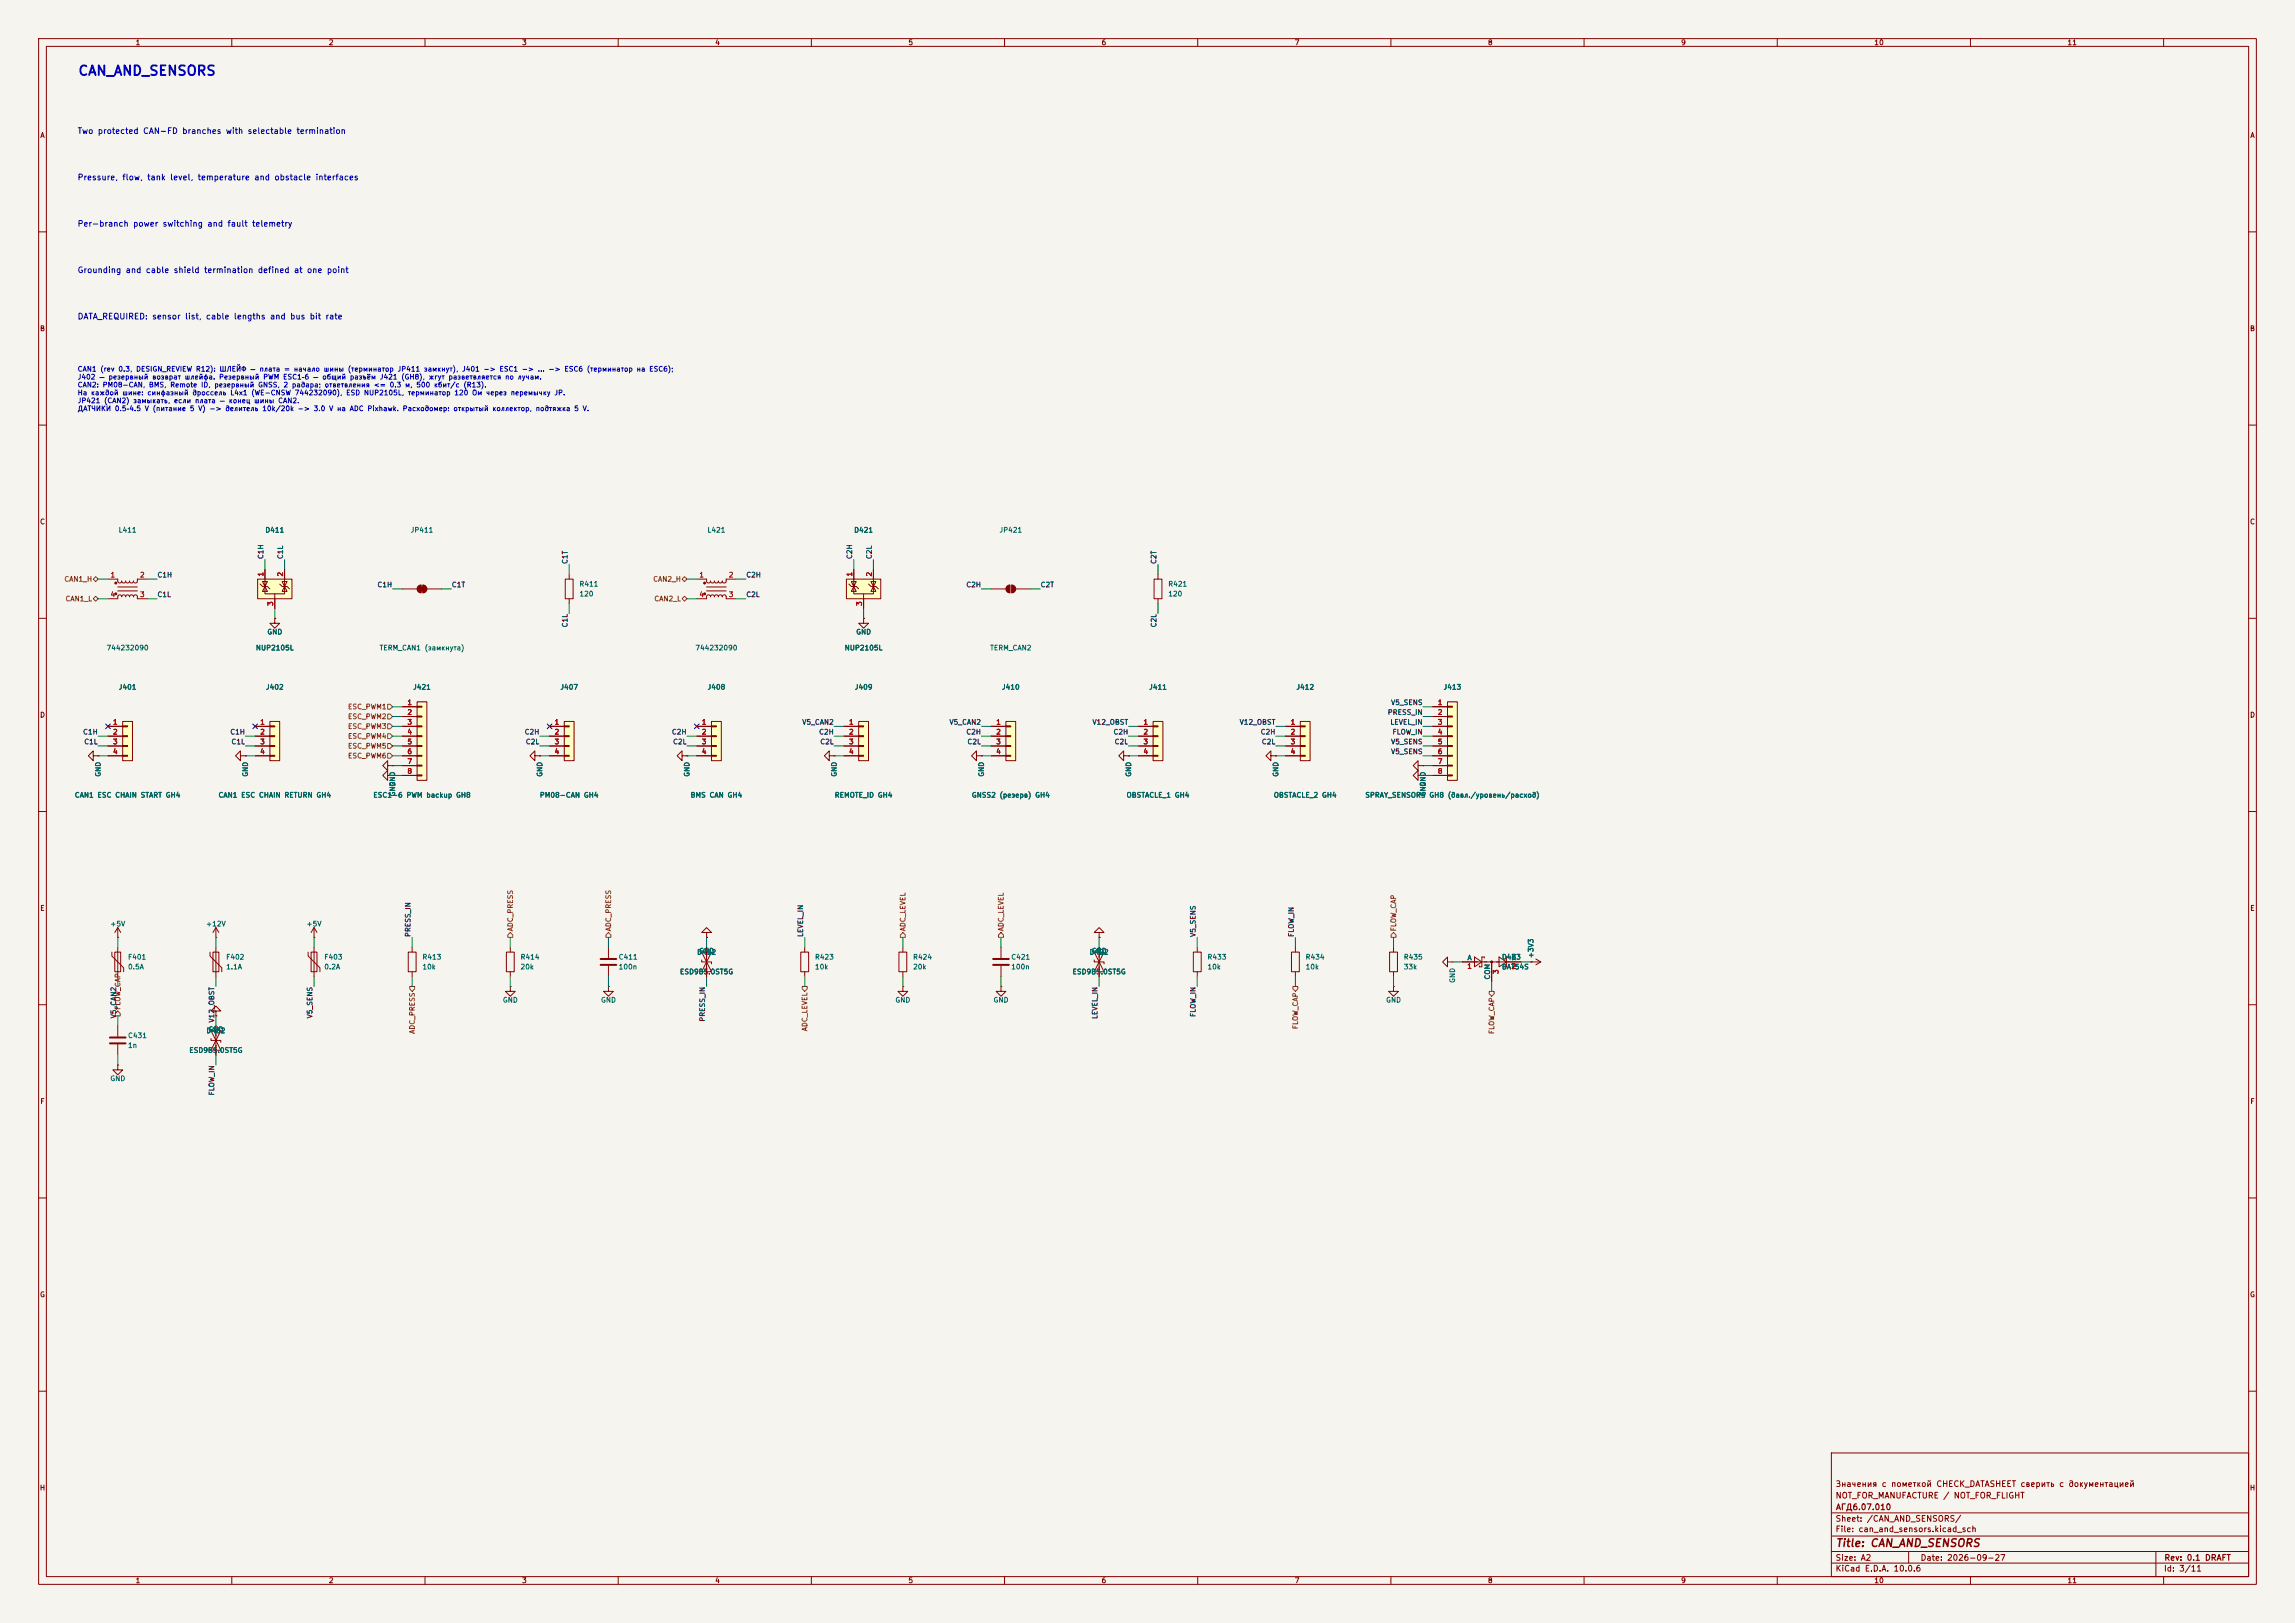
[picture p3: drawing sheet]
<svg xmlns="http://www.w3.org/2000/svg" width="594mm" height="420mm" viewBox="0 0 594 420" stroke-linecap="round" stroke-linejoin="round" font-family="sans-serif">
<defs><g id="words">
<text font-size="2.5" fill="#0000c2" x="20.1" y="20.2">CAN_AND_SENSORS</text>
<text font-size="2" fill="#840000" x="475" y="400.8">Title: CAN_AND_SENSORS</text>
<g font-size="1.5" fill="#0000c2">
<text x="20" y="35">Two protected CAN-FD branches with selectable termination</text>
<text x="20" y="47">Pressure, flow, tank level, temperature and obstacle interfaces</text>
<text x="20" y="59">Per-branch power switching and fault telemetry</text>
<text x="20" y="71">Grounding and cable shield termination defined at one point</text>
<text x="20" y="83">DATA_REQUIRED: sensor list, cable lengths and bus bit rate</text>
</g>
<g font-size="1.5" fill="#840000">
<text x="475" y="388.1">NOT_FOR_MANUFACTURE / NOT_FOR_FLIGHT</text>
<text x="475" y="385.1">Значения с пометкой CHECK_DATASHEET сверить с документацией</text>
<text x="475" y="394.1">Sheet: /CAN_AND_SENSORS/</text>
<text x="475.1" y="391.1">АГД6.07.010</text>
<text x="475" y="396.8">File: can_and_sensors.kicad_sch</text>
<text x="475" y="407">KiCad E.D.A. 10.0.6</text>
<text x="475" y="404.2">Size: A2</text>
<text x="497" y="404.2">Date: 2026-09-27</text>
<text x="560" y="407">Id: 3/11</text>
<text x="560.1" y="404.2">Rev: 0.1 DRAFT</text>
</g>
<g font-size="1.3" fill="#840000">
<text x="35" y="12">1</text>
<text x="85" y="12">2</text>
<text x="135" y="12">3</text>
<text x="185" y="12">4</text>
<text x="235" y="12">5</text>
<text x="285" y="12">6</text>
<text x="335" y="12">7</text>
<text x="385" y="12">8</text>
<text x="435" y="12">9</text>
<text x="485" y="12">10</text>
<text x="535" y="12">11</text>
<text x="10.3" y="36">A</text>
<text x="582.3" y="36">A</text>
<text x="10.2" y="86">B</text>
<text x="582.2" y="86">B</text>
<text x="10.2" y="136">C</text>
<text x="582.2" y="136">C</text>
<text x="10.2" y="186">D</text>
<text x="582.2" y="186">D</text>
<text x="10.3" y="236">E</text>
<text x="582.3" y="236">E</text>
<text x="10.3" y="286">F</text>
<text x="582.3" y="286">F</text>
<text x="10.2" y="336">G</text>
<text x="582.2" y="336">G</text>
<text x="10.2" y="386">H</text>
<text x="582.2" y="386">H</text>
<text x="35" y="410">1</text>
<text x="85" y="410">2</text>
<text x="135" y="410">3</text>
<text x="185" y="410">4</text>
<text x="235" y="410">5</text>
<text x="285" y="410">6</text>
<text x="335" y="410">7</text>
<text x="385" y="410">8</text>
<text x="435" y="410">9</text>
<text x="485" y="410">10</text>
<text x="535" y="410">11</text>
</g>
<g font-size="1.3" fill="#0000c2">
<text x="20" y="96.5">CAN1 (rev 0.3, DESIGN_REVIEW R12): ШЛЕЙФ — плата = начало шины (терминатор JP411 замкнут), J401 -&gt; ESC1 -&gt; ... -&gt; ESC6 (терминатор на ESC6);</text>
<text x="20" y="98.5">J402 — резервный возврат шлейфа. Резервный PWM ESC1–6 — общий разъём J421 (GH8), жгут разветвляется по лучам.</text>
<text x="20" y="100.5">CAN2: PM08-CAN, BMS, Remote ID, резервный GNSS, 2 радара; ответвления &lt;= 0.3 м, 500 кбит/с (R13).</text>
<text x="20" y="102.6">На каждой шине: синфазный дроссель L4x1 (WE-CNSW 744232090), ESD NUP2105L, терминатор 120 Ом через перемычку JP.</text>
<text x="20" y="104.6">JP421 (CAN2) замыкать, если плата — конец шины CAN2.</text>
<text x="20" y="106.7">ДАТЧИКИ 0.5–4.5 V (питание 5 V) -&gt; делитель 10k/20k -&gt; 3.0 V на ADC Pixhawk. Расходомер: открытый коллектор, подтяжка 5 V.</text>
</g>
<g font-size="1.3" fill="#006464">
<text x="30.6" y="138.1">L411</text>
<text x="68.5" y="138.1">D411</text>
<text x="106.2" y="138.1">JP411</text>
<text x="183" y="138.1">L421</text>
<text x="220.9" y="138.1">D421</text>
<text x="258.6" y="138.1">JP421</text>
<text x="149.8" y="152.1">R411</text>
<text x="149.8" y="154.6">120</text>
<text x="302.2" y="152.1">R421</text>
<text x="302.2" y="154.6">120</text>
<text x="69.1" y="164.5">GND</text>
<text x="221.5" y="164.5">GND</text>
<text x="27.5" y="168.6">744232090</text>
<text x="66.1" y="168.6">NUP2105L</text>
<text x="98.1" y="168.6">TERM_CAN1 (замкнута)</text>
<text x="179.9" y="168.6">744232090</text>
<text x="218.5" y="168.6">NUP2105L</text>
<text x="256.1" y="168.6">TERM_CAN2</text>
<text x="30.6" y="178.8">J401</text>
<text x="68.7" y="178.8">J402</text>
<text x="106.8" y="178.8">J421</text>
<text x="144.9" y="178.8">J407</text>
<text x="183" y="178.8">J408</text>
<text x="221.1" y="178.8">J409</text>
<text x="259.2" y="178.8">J410</text>
<text x="297.3" y="178.8">J411</text>
<text x="335.4" y="178.8">J412</text>
<text x="373.5" y="178.8">J413</text>
<text x="26.4" y="201.1" transform="rotate(-90 26.4 201.1)">GND</text>
<text x="64.5" y="201.1" transform="rotate(-90 64.5 201.1)">GND</text>
<text x="102.6" y="203.7" transform="rotate(-90 102.6 203.7)">GND</text>
<text x="140.7" y="201.1" transform="rotate(-90 140.7 201.1)">GND</text>
<text x="178.8" y="201.1" transform="rotate(-90 178.8 201.1)">GND</text>
<text x="216.9" y="201.1" transform="rotate(-90 216.9 201.1)">GND</text>
<text x="255" y="201.1" transform="rotate(-90 255 201.1)">GND</text>
<text x="293.1" y="201.1" transform="rotate(-90 293.1 201.1)">GND</text>
<text x="331.2" y="201.1" transform="rotate(-90 331.2 201.1)">GND</text>
<text x="369.3" y="203.7" transform="rotate(-90 369.3 203.7)">GND</text>
<text x="19.2" y="206.7">CAN1 ESC CHAIN START GH4</text>
<text x="56.4" y="206.7">CAN1 ESC CHAIN RETURN GH4</text>
<text x="96.5" y="206.7">ESC1-6 PWM backup GH8</text>
<text x="102.6" y="206.2" transform="rotate(-90 102.6 206.2)">GND</text>
<text x="139.6" y="206.7">PM08-CAN GH4</text>
<text x="178.6" y="206.7">BMS CAN GH4</text>
<text x="215.9" y="206.7">REMOTE_ID GH4</text>
<text x="251.4" y="206.7">GNSS2 (резерв) GH4</text>
<text x="291.5" y="206.7">OBSTACLE_1 GH4</text>
<text x="329.6" y="206.7">OBSTACLE_2 GH4</text>
<text x="353.2" y="206.7">SPRAY_SENSORS GH8 (давл./уровень/расход)</text>
<text x="369.3" y="206.2" transform="rotate(-90 369.3 206.2)">GND</text>
<text x="28.4" y="240">+5V</text>
<text x="53.2" y="240">+12V</text>
<text x="79.2" y="240">+5V</text>
<text x="33" y="248.6">F401</text>
<text x="33" y="251.2">0.5A</text>
<text x="58.4" y="248.6">F402</text>
<text x="58.4" y="251.2">1.1A</text>
<text x="83.8" y="248.6">F403</text>
<text x="83.8" y="251.2">0.2A</text>
<text x="109.2" y="248.6">R413</text>
<text x="109.2" y="251.2">10k</text>
<text x="134.6" y="248.6">R414</text>
<text x="134.6" y="251.2">20k</text>
<text x="160" y="248.6">C411</text>
<text x="160" y="251.2">100n</text>
<text x="180.3" y="247.3">D412</text>
<text x="180.8" y="247">GND</text>
<text x="210.8" y="248.6">R423</text>
<text x="210.8" y="251.2">10k</text>
<text x="236.2" y="248.6">R424</text>
<text x="236.2" y="251.2">20k</text>
<text x="261.6" y="248.6">C421</text>
<text x="261.6" y="251.2">100n</text>
<text x="281.9" y="247.3">D422</text>
<text x="282.4" y="247">GND</text>
<text x="312.4" y="248.6">R433</text>
<text x="312.4" y="251.2">10k</text>
<text x="337.8" y="248.6">R434</text>
<text x="337.8" y="251.2">10k</text>
<text x="363.2" y="248.6">R435</text>
<text x="363.2" y="251.2">33k</text>
<text x="379.7" y="248.8">A</text>
<text x="388.6" y="248.6">D433</text>
<text x="388.6" y="251.2">BAT54S</text>
<text x="391" y="248.8">K</text>
<text x="397.2" y="248.1" transform="rotate(-90 397.2 248.1)">+3V3</text>
<text x="175.9" y="252.4">ESD9B5.0ST5G</text>
<text x="277.5" y="252.4">ESD9B5.0ST5G</text>
<text x="376.9" y="254.5" transform="rotate(-90 376.9 254.5)">GND</text>
<text x="385.9" y="253.6" transform="rotate(-90 385.9 253.6)">COM</text>
<text x="130" y="259.7">GND</text>
<text x="155.4" y="259.7">GND</text>
<text x="231.6" y="259.7">GND</text>
<text x="257" y="259.7">GND</text>
<text x="358.6" y="259.7">GND</text>
<text x="33" y="268.9">C431</text>
<text x="53.3" y="267.7">D432</text>
<text x="53.8" y="267.4">GND</text>
<text x="33" y="271.5">1n</text>
<text x="48.9" y="272.7">ESD9B5.0ST5G</text>
<text x="28.4" y="280.1">GND</text>
</g>
<g font-size="1.3" fill="#a90000">
<text x="28.5" y="149.7">1</text>
<text x="36.1" y="149.7">2</text>
<text x="68.4" y="149.3" transform="rotate(-90 68.4 149.3)">1</text>
<text x="73.5" y="149.3" transform="rotate(-90 73.5 149.3)">2</text>
<text x="180.9" y="149.7">1</text>
<text x="188.5" y="149.7">2</text>
<text x="220.8" y="149.3" transform="rotate(-90 220.8 149.3)">1</text>
<text x="225.9" y="149.3" transform="rotate(-90 225.9 149.3)">2</text>
<text x="28.5" y="154.8">4</text>
<text x="36.1" y="154.8">3</text>
<text x="180.9" y="154.8">4</text>
<text x="188.5" y="154.8">3</text>
<text x="71" y="156.9" transform="rotate(-90 71 156.9)">3</text>
<text x="223.4" y="156.9" transform="rotate(-90 223.4 156.9)">3</text>
<text x="105.3" y="182.7">1</text>
<text x="105.3" y="185.3">2</text>
<text x="372" y="182.7">1</text>
<text x="372" y="185.3">2</text>
<text x="29.1" y="187.8">1</text>
<text x="29.1" y="190.4">2</text>
<text x="67.2" y="187.8">1</text>
<text x="67.2" y="190.4">2</text>
<text x="105.3" y="187.8">3</text>
<text x="105.3" y="190.4">4</text>
<text x="143.4" y="187.8">1</text>
<text x="143.4" y="190.4">2</text>
<text x="181.5" y="187.8">1</text>
<text x="181.5" y="190.4">2</text>
<text x="219.6" y="187.8">1</text>
<text x="219.6" y="190.4">2</text>
<text x="257.7" y="187.8">1</text>
<text x="257.7" y="190.4">2</text>
<text x="295.8" y="187.8">1</text>
<text x="295.8" y="190.4">2</text>
<text x="333.9" y="187.8">1</text>
<text x="333.9" y="190.4">2</text>
<text x="372" y="187.8">3</text>
<text x="372" y="190.4">4</text>
<text x="29.1" y="192.9">3</text>
<text x="29.1" y="195.4">4</text>
<text x="67.2" y="192.9">3</text>
<text x="67.2" y="195.4">4</text>
<text x="105.3" y="192.9">5</text>
<text x="105.3" y="195.4">6</text>
<text x="105.3" y="198">7</text>
<text x="143.4" y="192.9">3</text>
<text x="143.4" y="195.4">4</text>
<text x="181.5" y="192.9">3</text>
<text x="181.5" y="195.4">4</text>
<text x="219.6" y="192.9">3</text>
<text x="219.6" y="195.4">4</text>
<text x="257.7" y="192.9">3</text>
<text x="257.7" y="195.4">4</text>
<text x="295.8" y="192.9">3</text>
<text x="295.8" y="195.4">4</text>
<text x="333.9" y="192.9">3</text>
<text x="333.9" y="195.4">4</text>
<text x="372" y="192.9">5</text>
<text x="372" y="195.4">6</text>
<text x="372" y="198">7</text>
<text x="105.3" y="200.5">8</text>
<text x="372" y="200.5">8</text>
<text x="379.6" y="251">1</text>
<text x="391.1" y="251">2</text>
<text x="388.1" y="252.2" transform="rotate(-90 388.1 252.2)">3</text>
</g>
<g font-size="1.3" fill="#0f0f0f">
<text x="40.6" y="149.7">C1H</text>
<text x="68.5" y="144.8" transform="rotate(-90 68.5 144.8)">C1H</text>
<text x="73.5" y="144.8" transform="rotate(-90 73.5 144.8)">C1L</text>
<text x="147.2" y="146.1" transform="rotate(-90 147.2 146.1)">C1T</text>
<text x="193" y="149.7">C2H</text>
<text x="220.9" y="144.8" transform="rotate(-90 220.9 144.8)">C2H</text>
<text x="225.9" y="144.8" transform="rotate(-90 225.9 144.8)">C2L</text>
<text x="299.6" y="146.1" transform="rotate(-90 299.6 146.1)">C2T</text>
<text x="40.6" y="154.8">C1L</text>
<text x="97.6" y="152.3">C1H</text>
<text x="116.8" y="152.3">C1T</text>
<text x="193" y="154.8">C2L</text>
<text x="250" y="152.3">C2H</text>
<text x="269.2" y="152.3">C2T</text>
<text x="147.2" y="162.5" transform="rotate(-90 147.2 162.5)">C1L</text>
<text x="299.6" y="162.5" transform="rotate(-90 299.6 162.5)">C2L</text>
<text x="359.1" y="185.3">PRESS_IN</text>
<text x="359.9" y="182.8">V5_SENS</text>
<text x="21.4" y="190.4">C1H</text>
<text x="59.5" y="190.4">C1H</text>
<text x="135.7" y="190.4">C2H</text>
<text x="173.8" y="190.4">C2H</text>
<text x="207.5" y="187.8">V5_CAN2</text>
<text x="211.9" y="190.4">C2H</text>
<text x="245.6" y="187.8">V5_CAN2</text>
<text x="250" y="190.4">C2H</text>
<text x="282.6" y="187.8">V12_OBST</text>
<text x="288.1" y="190.4">C2H</text>
<text x="320.7" y="187.8">V12_OBST</text>
<text x="326.2" y="190.4">C2H</text>
<text x="359.7" y="187.8">LEVEL_IN</text>
<text x="360.3" y="190.4">FLOW_IN</text>
<text x="21.7" y="192.9">C1L</text>
<text x="59.8" y="192.9">C1L</text>
<text x="136" y="192.9">C2L</text>
<text x="174.1" y="192.9">C2L</text>
<text x="212.2" y="192.9">C2L</text>
<text x="250.3" y="192.9">C2L</text>
<text x="288.4" y="192.9">C2L</text>
<text x="326.5" y="192.9">C2L</text>
<text x="359.9" y="192.9">V5_SENS</text>
<text x="359.9" y="195.5">V5_SENS</text>
<text x="106.6" y="242.6" transform="rotate(-90 106.6 242.6)">PRESS_IN</text>
<text x="208.2" y="242.6" transform="rotate(-90 208.2 242.6)">LEVEL_IN</text>
<text x="309.8" y="242.6" transform="rotate(-90 309.8 242.6)">V5_SENS</text>
<text x="335.2" y="242.6" transform="rotate(-90 335.2 242.6)">FLOW_IN</text>
<text x="30.4" y="263.7" transform="rotate(-90 30.4 263.7)">V5_CAN2</text>
<text x="81.2" y="263.7" transform="rotate(-90 81.2 263.7)">V5_SENS</text>
<text x="284.4" y="263.8" transform="rotate(-90 284.4 263.8)">LEVEL_IN</text>
<text x="309.8" y="263.3" transform="rotate(-90 309.8 263.3)">FLOW_IN</text>
<text x="55.8" y="264.8" transform="rotate(-90 55.8 264.8)">V12_OBST</text>
<text x="182.8" y="264.5" transform="rotate(-90 182.8 264.5)">PRESS_IN</text>
<text x="55.8" y="283.6" transform="rotate(-90 55.8 283.6)">FLOW_IN</text>
</g>
<g font-size="1.3" fill="#725600">
<text x="16.5" y="150.8">CAN1_H</text>
<text x="16.8" y="155.9">CAN1_L</text>
<text x="168.9" y="150.8">CAN2_H</text>
<text x="169.2" y="155.9">CAN2_L</text>
<text x="89.9" y="183.8">ESC_PWM1</text>
<text x="89.9" y="191.5">ESC_PWM4</text>
<text x="89.9" y="186.4">ESC_PWM2</text>
<text x="89.9" y="188.9">ESC_PWM3</text>
<text x="89.9" y="196.5">ESC_PWM6</text>
<text x="89.9" y="194">ESC_PWM5</text>
<text x="133" y="241.1" transform="rotate(-90 133 241.1)">ADC_PRESS</text>
<text x="158.4" y="241.1" transform="rotate(-90 158.4 241.1)">ADC_PRESS</text>
<text x="234.6" y="241.1" transform="rotate(-90 234.6 241.1)">ADC_LEVEL</text>
<text x="260" y="241.1" transform="rotate(-90 260 241.1)">ADC_LEVEL</text>
<text x="361.6" y="241.1" transform="rotate(-90 361.6 241.1)">FLOW_CAP</text>
<text x="31.4" y="261.5" transform="rotate(-90 31.4 261.5)">FLOW_CAP</text>
<text x="107.6" y="267.7" transform="rotate(-90 107.6 267.7)">ADC_PRESS</text>
<text x="209.2" y="267" transform="rotate(-90 209.2 267)">ADC_LEVEL</text>
<text x="336.2" y="266.5" transform="rotate(-90 336.2 266.5)">FLOW_CAP</text>
<text x="387" y="267.7" transform="rotate(-90 387 267.7)">FLOW_CAP</text>
</g>
</g></defs>
<path d="M0 0h594v420h-594z" fill="#f5f4ef" stroke="#f5f4ef" stroke-width=".26"/>
<g fill="none" stroke="#840000" stroke-width=".26">
<path d="M10 10h574v400h-574zM12 12h570v396h-570zM60 10v2M110 10v2M160 10v2M210 10v2M260 10v2M310 10v2M360 10v2M410 10v2M460 10v2M510 10v2"/>
<path d="M560 10v2M10 60h2M582 60h2M10 110h2M582 110h2M10 160h2M582 160h2M214.6 195.6v-1.3l-1.2 1.3 1.2 1.3v-1.3h1.3M215.9 195.6h.1M10 210h2M582 210h2M157.5 255.3v1.2h1.2l-1.2 1.3-1.3-1.3h1.3"/>
<path d="M157.5 255.3h.1M181.6 248.4v.5h2.5v.5M181.6 246.4h2.5l-1.2 2.5zM182.9 241.3h1.2l-1.2-1.3-1.3 1.3h1.3v1.3M182.9 242.6h.1M182.9 248.9l1.2 2.6h-2.5zM182.9 245.1v7.6M207.3 246.4h2v5.1h-2zM208.3 245.1v1.3M208.3 251.5v1.2M232.7 246.4h2v5.1h-2zM233.7 255.3v1.2h1.2l-1.2 1.3-1.3-1.3h1.3"/>
<path d="M233.7 255.3h.1M233.7 245.1v1.3M233.7 251.5v1.2M283.2 248.4v.5h2.5v.5M283.2 246.4h2.5l-1.2 2.5zM284.5 248.9l1.2 2.6h-2.5zM284.5 241.3h1.2l-1.2-1.3-1.3 1.3h1.3v1.3M284.5 242.6h.1M284.5 245.1v7.6M308.9 246.4h2v5.1h-2zM309.9 245.1v1.3M309.9 251.5v1.2"/>
<path d="M10 260h2M582 260h2M10 310h2M582 310h2M10 360h2M474 376h108v32h-108zM582 360h2M474 397.5h108M474 391.5h108M60 408v2M110 408v2M160 408v2"/>
<path d="M210 408v2M260 408v2M310 408v2M360 408v2M410 408v2M460 408v2M474 404.5h108M474 401.5h108M494 401.5v3M510 408v2M558 401.5v6.5M560 408v2"/>
</g>
<path d="M219.1 149.9h8.9v5h-8.9z" fill="#ffffc2"/>
<g fill="none" stroke="#840000" stroke-width=".26">
<path d="M219.1 149.9h8.9v5h-8.9zM219.7 151.1l.6 .7h1.3l.6 .6M221 151.8v1.9h5.1v-1.9M221 151.8l.6 1.2h-1.3zM221 151.1v.7l.6-1.3h-1.3l.7 1.3M221 147.3v4.5M223.5 153.7v3.8M224.8 151.1l.6 .7h1.3l.6 .6M225.4 150.5h1.3l-.6 1.3zM226.1 151.8l.6 1.2h-1.3zM226.1 147.3v4.5M298.7 149.9h2v5h-2z"/>
<path d="M299.7 148.6v1.3M299.7 154.9v1.3M223.5 160v1.3h1.3l-1.3 1.3-1.3-1.3h1.3M223.5 160h.1M105.7 246.4h2v5.1h-2zM106.7 245.1v1.3M106.7 251.5v1.2M131.1 246.4h2v5.1h-2zM132.1 255.3v1.2h1.2l-1.2 1.3-1.3-1.3h1.3M132.1 255.3h.1M132.1 245.1v1.3M132.1 251.5v1.2"/>
<path d="M157.5 245.1v2.8M157.5 249.9v2.8M259.1 255.3v1.2h1.2l-1.2 1.3-1.3-1.3h1.3M259.1 255.3h.1"/>
</g>
<path d="M155.4 248.2h4.1M155.4 249.7h4.1" fill="none" stroke="#840000" stroke-width=".51"/>
<path d="M260.3 186.7h2.6v10.2h-2.6z" fill="#ffffc2"/>
<path d="M252.7 195.6v-1.3l-1.2 1.3 1.2 1.3v-1.3h1.3M254 195.6h.1M256.5 188h3.8M256.5 190.5h3.8M256.5 193h3.8M256.5 195.6h3.8M260.3 186.7h2.6v10.2h-2.6zM260.3 187.8h1.3v.3h-1.3zM260.3 190.4h1.3v.2h-1.3zM260.3 192.9h1.3v.3h-1.3zM260.3 195.5h1.3v.2h-1.3z" fill="none" stroke="#840000" stroke-width=".26"/>
<path d="M222.2 186.7h2.6v10.2h-2.6z" fill="#ffffc2"/>
<g fill="none" stroke="#840000" stroke-width=".26">
<path d="M146.3 149.9h2v5h-2zM147.3 148.6v1.3M147.3 154.9v1.3M256.5 152.4h3.8M261.4 151.4v2M261.9 151.4v2M262.9 152.4h3.8M138.4 195.6v-1.3l-1.2 1.3 1.2 1.3v-1.3h1.3M139.7 195.6h.1M218.4 188h3.8M218.4 190.5h3.8M218.4 193h3.8"/>
<path d="M218.4 195.6h3.8M222.2 186.7h2.6v10.2h-2.6zM222.2 187.8h1.3v.3h-1.3zM222.2 190.4h1.3v.2h-1.3zM222.2 192.9h1.3v.3h-1.3zM222.2 195.5h1.3v.2h-1.3zM29 246.4v1l3 3v1.1M29.7 246.4h1.5v5.1h-1.5zM30.5 242.6h.1M30.5 240l-.8 1.3M30.5 240l.7 1.3M30.5 240v2.6"/>
<path d="M30.5 245.1v7.6M54.4 246.4v1l3 3v1.1M55.1 246.4h1.5v5.1h-1.5zM55.9 242.6h.1M55.9 240v2.6M55.9 245.1v7.6M55.9 240l-.8 1.3M55.9 240l.7 1.3M79.8 246.4v1l3 3v1.1M80.5 246.4h1.5v5.1h-1.5zM81.3 242.6h.1M81.3 240v2.6"/>
<path d="M81.3 245.1v7.6M81.3 240l-.8 1.3M81.3 240l.7 1.3M30.5 275.6v1.3h1.2l-1.2 1.2-1.3-1.2h1.3M30.5 275.6h.1M30.5 265.4v2.8M30.5 270.3v2.8M54.6 268.7v.5h2.5v.5M54.6 266.7h2.5l-1.2 2.5zM55.9 261.6h1.2l-1.2-1.2-1.3 1.2h1.3v1.3M55.9 262.9h.1M55.9 269.2l1.2 2.6h-2.5z"/>
<path d="M55.9 265.4v7.7"/>
</g>
<g fill="#840000" stroke="#840000" stroke-width=".26">
<path d="M260.6 151.7l.8-.3v2a1.02 1.02 0 0 1-1-.6 1.02 1.02 0 0 1 .2-1.1z"/>
<path d="M261.9 151.4a1.02 1.02 0 0 1 1 1 1.02 1.02 0 0 1-1 1z"/>
</g>
<path d="M28.4 268.5h4.1M28.4 270h4.1" fill="none" stroke="#840000" stroke-width=".51"/>
<path d="M146 186.7h2.6v10.2h-2.6z" fill="#ffffc2"/>
<path d="M62.2 195.6v-1.3l-1.2 1.3 1.2 1.3v-1.3h1.3M63.5 195.6h.1M142.2 188h3.8M142.2 190.5h3.8M142.2 193h3.8M142.2 195.6h3.8M146 186.7h2.6v10.2h-2.6zM146 187.8h1.3v.3h-1.3zM146 190.4h1.3v.2h-1.3zM146 192.9h1.3v.3h-1.3zM146 195.5h1.3v.2h-1.3z" fill="none" stroke="#840000" stroke-width=".26"/>
<path d="M69.8 186.7h2.6v10.2h-2.6z" fill="#ffffc2"/>
<path d="M66 188h3.8M66 190.5h3.8M66 193h3.8M66 195.6h3.8M69.8 186.7h2.6v10.2h-2.6zM69.8 187.8h1.3v.3h-1.3zM69.8 190.4h1.3v.2h-1.3zM69.8 192.9h1.3v.3h-1.3zM69.8 195.5h1.3v.2h-1.3z" fill="none" stroke="#840000" stroke-width=".26"/>
<path d="M184.1 186.7h2.6v10.2h-2.6z" fill="#ffffc2"/>
<g fill="none" stroke="#840000" stroke-width=".26">
<path d="M180.3 149.9h2.6v.7l.5 .3 .3-.2 .2-.3 .4 .5 .4-.1 .2-.4 .4 .5 .4-.1 .2-.4 .2 .4 .5 .1 .3-.5 .2 .4 .4 .1 .4-.3 .1-.7h2.5M180.3 154.9h2.6v-.7l.5-.3 .3 .2 .2 .3 .4-.5 .4 .1 .2 .4 .4-.5 .4 .1 .2 .4 .4-.4h.4l.2 .4 .2-.4 .4-.1 .4 .3 .1 .7h2.5M182.9 151.9h5.1M182.9 152.9h5.1M24.1 195.6v-1.3l-1.2 1.3 1.2 1.3v-1.3h1.3M25.4 195.6h.1M176.5 195.6v-1.3l-1.2 1.3 1.2 1.3v-1.3h1.3M177.8 195.6h.1M180.3 188h3.8M180.3 190.5h3.8M180.3 193h3.8M180.3 195.6h3.8"/>
<path d="M184.1 186.7h2.6v10.2h-2.6zM184.1 187.8h1.3v.3h-1.3zM184.1 190.4h1.3v.2h-1.3zM184.1 192.9h1.3v.3h-1.3zM184.1 195.5h1.3v.2h-1.3zM259.1 245.1v2.8M259.1 249.9v2.8"/>
</g>
<g fill="#840000" stroke="#840000" stroke-width=".26">
<circle cx="182.4" cy="150.9" r=".25"/>
<circle cx="182.4" cy="153.7" r=".25"/>
</g>
<path d="M257 248.2h4.1M257 249.7h4.1" fill="none" stroke="#840000" stroke-width=".51"/>
<path d="M31.7 186.7h2.6v10.2h-2.6z" fill="#ffffc2"/>
<path d="M27.9 188h3.8M27.9 190.5h3.8M27.9 193h3.8M27.9 195.6h3.8M31.7 186.7h2.6v10.2h-2.6zM31.7 187.8h1.3v.3h-1.3zM31.7 190.4h1.3v.2h-1.3zM31.7 192.9h1.3v.3h-1.3zM31.7 195.5h1.3v.2h-1.3z" fill="none" stroke="#840000" stroke-width=".26"/>
<path d="M66.7 149.9h8.9v5h-8.9z" fill="#ffffc2"/>
<g fill="none" stroke="#840000" stroke-width=".26">
<path d="M66.7 149.9h8.9v5h-8.9zM67.3 151.1l.6 .7h1.3l.6 .6M68.6 151.8v1.9h5.1v-1.9M68.6 151.8l.6 1.2h-1.3zM68.6 151.1v.7l.6-1.3h-1.3l.7 1.3M68.6 147.3v4.5M71.1 153.7v3.8M72.4 151.1l.6 .7h1.3l.6 .6M73 150.5h1.3l-.6 1.3zM73.7 151.8l.6 1.2h-1.3zM73.7 147.3v4.5M100.3 200.7v-1.3l-1.2 1.3 1.2 1.2v-1.2h1.3"/>
<path d="M101.6 200.7h.1"/>
</g>
<path d="M298.4 186.7h2.6v10.2h-2.6z" fill="#ffffc2"/>
<path d="M294.6 188h3.8M294.6 190.5h3.8M294.6 193h3.8M294.6 195.6h3.8M298.4 186.7h2.6v10.2h-2.6zM298.4 187.8h1.3v.3h-1.3zM298.4 190.4h1.3v.2h-1.3zM298.4 192.9h1.3v.3h-1.3zM298.4 195.5h1.3v.2h-1.3z" fill="none" stroke="#840000" stroke-width=".26"/>
<path d="M107.9 181.6h2.6v20.3h-2.6z" fill="#ffffc2"/>
<g fill="none" stroke="#840000" stroke-width=".26">
<path d="M104.1 182.9h3.8M104.1 185.4h3.8M104.1 188h3.8M104.1 190.5h3.8M104.1 193h3.8M104.1 195.6h3.8M104.1 198.1h3.8M107.9 181.6h2.6v20.3h-2.6zM107.9 182.8h1.3v.2h-1.3zM107.9 185.3h1.3v.2h-1.3zM107.9 187.8h1.3v.3h-1.3zM107.9 190.4h1.3v.2h-1.3z"/>
<path d="M107.9 192.9h1.3v.3h-1.3zM107.9 195.5h1.3v.2h-1.3zM107.9 198h1.3v.2h-1.3zM104.1 200.7h3.8M107.9 200.5h1.3v.3h-1.3z"/>
</g>
<path d="M336.5 186.7h2.6v10.2h-2.6z" fill="#ffffc2"/>
<g fill="none" stroke="#840000" stroke-width=".26">
<path d="M27.9 149.9h2.6v.7l.5 .3 .3-.2 .2-.3 .4 .5 .4-.1 .2-.4 .4 .5 .4-.1 .2-.4 .2 .4 .5 .1 .3-.5 .2 .4 .4 .1 .4-.3 .1-.7h2.5M27.9 154.9h2.6v-.7l.5-.3 .3 .2 .2 .3 .4-.5 .4 .1 .2 .4 .4-.5 .4 .1 .2 .4 .4-.4h.4l.2 .4 .2-.4 .4-.1 .4 .3 .1 .7h2.5M30.5 151.9h5.1M30.5 152.9h5.1M104.1 152.4h3.8M109 151.4v2M109.5 151.4v2M110.5 152.4h3.8M71.1 160v1.3h1.3l-1.3 1.3-1.3-1.3h1.3M71.1 160h.1M100.3 198.1v-1.2l-1.2 1.2 1.2 1.3v-1.3h1.3M101.6 198.1h.1"/>
<path d="M328.9 195.6v-1.3l-1.2 1.3 1.2 1.3v-1.3h1.3M330.2 195.6h.1M332.7 188h3.8M332.7 190.5h3.8M332.7 193h3.8M332.7 195.6h3.8M336.5 186.7h2.6v10.2h-2.6zM336.5 187.8h1.3v.3h-1.3zM336.5 190.4h1.3v.2h-1.3zM336.5 192.9h1.3v.3h-1.3zM336.5 195.5h1.3v.2h-1.3zM367 198.1v-1.2l-1.2 1.2 1.2 1.3v-1.3h1.3"/>
<path d="M368.3 198.1h.1M367 200.7v-1.3l-1.2 1.3 1.2 1.2v-1.2h1.3M368.3 200.7h.1"/>
</g>
<g fill="#840000" stroke="#840000" stroke-width=".26">
<path d="M108.7 151.9h1v1h-1z"/>
<path d="M108.2 151.7l.8-.3v2a1.02 1.02 0 0 1-1-.6 1.02 1.02 0 0 1 .2-1.1z"/>
<path d="M109.5 151.4a1.02 1.02 0 0 1 1 1 1.02 1.02 0 0 1-1 1z"/>
<circle cx="30" cy="150.9" r=".25"/>
<circle cx="30" cy="153.7" r=".25"/>
</g>
<path d="M374.6 181.6h2.6v20.3h-2.6z" fill="#ffffc2"/>
<g fill="none" stroke="#840000" stroke-width=".26">
<path d="M68.6 147.3v2.6M71.1 154.9v2.6M73.7 147.3v2.6M221 147.3v2.6M223.5 154.9v2.6M226.1 147.3v2.6M71.1 160h.1M223.5 160h.1M25.4 195.6h.1M27.9 188h3.8M27.9 190.5h3.8M27.9 193h3.8"/>
<path d="M27.9 195.6h3.8M63.5 195.6h.1M66 188h3.8M66 190.5h3.8M66 193h3.8M66 195.6h3.8M101.6 198.1h.1M104.1 182.9h3.8M104.1 185.4h3.8M104.1 188h3.8M104.1 190.5h3.8M104.1 193h3.8"/>
<path d="M104.1 195.6h3.8M104.1 198.1h3.8M139.7 195.6h.1M142.2 188h3.8M142.2 190.5h3.8M142.2 193h3.8M142.2 195.6h3.8M177.8 195.6h.1M180.3 188h3.8M180.3 190.5h3.8M180.3 193h3.8M180.3 195.6h3.8"/>
<path d="M215.9 195.6h.1M218.4 188h3.8M218.4 190.5h3.8M218.4 193h3.8M218.4 195.6h3.8M254 195.6h.1M256.5 188h3.8M256.5 190.5h3.8M256.5 193h3.8M256.5 195.6h3.8M290.8 195.6v-1.3l-1.2 1.3 1.2 1.3v-1.3h1.3M292.1 195.6h.1"/>
<path d="M294.6 188h3.8M294.6 190.5h3.8M294.6 193h3.8M294.6 195.6h3.8M330.2 195.6h.1M332.7 188h3.8M332.7 190.5h3.8M332.7 193h3.8M332.7 195.6h3.8M368.3 198.1h.1M370.8 182.9h3.8M370.8 185.4h3.8"/>
<path d="M370.8 188h3.8M370.8 190.5h3.8M370.8 193h3.8M370.8 195.6h3.8M370.8 198.1h3.8M374.6 181.6h2.6v20.3h-2.6zM374.6 182.8h1.3v.2h-1.3zM374.6 185.3h1.3v.2h-1.3zM374.6 187.8h1.3v.3h-1.3zM374.6 190.4h1.3v.2h-1.3zM374.6 192.9h1.3v.3h-1.3zM374.6 195.5h1.3v.2h-1.3z"/>
<path d="M374.6 198h1.3v.2h-1.3zM101.6 200.7h.1M104.1 200.7h3.8M368.3 200.7h.1M370.8 200.7h3.8M374.6 200.5h1.3v.3h-1.3zM182.9 242.6h.1M182.9 245.1v2.6M182.9 250.2v2.5M284.5 242.6h.1M284.5 245.1v2.6M284.5 250.2v2.5"/>
<path d="M334.3 246.4h2v5.1h-2zM335.3 245.1v1.3M335.3 251.5v1.2M359.7 246.4h2v5.1h-2zM360.7 255.3v1.2h1.2l-1.2 1.3-1.3-1.3h1.3M360.7 255.3h.1M360.7 245.1v1.3M360.7 251.5v1.2M374.6 248.9v-1.2l-1.2 1.2 1.2 1.3v-1.3h1.3M375.9 248.9h.1M378.5 248.9h15.2M381.6 247.7l1.9 1.2-1.9 1.3z"/>
<path d="M384.2 247.9v-.2h-.7v2.5h-.6v-.3M386.1 248.9v5.1M388 247.7l1.9 1.2-1.9 1.3zM390.5 247.9v-.2h-.6v2.5h-.6v-.3M396.2 248.9h.1M396.2 248.9h2.6M397.5 248.2l1.3 .7M398.8 248.9l-1.3 .8M55.9 262.9h.1M55.9 265.4v2.6M55.9 270.5v2.6"/>
</g>
<circle cx="386.1" cy="248.9" r=".25" fill="#840000" stroke="#840000" stroke-width=".26"/>
<g fill="none" stroke="#725600" stroke-width=".26">
<path d="M24.1 149.9l.7-.7 .6 .7-.6 .6zM24.1 154.9l.7-.6 .6 .6-.6 .7zM176.5 154.9l.7-.6 .6 .6-.6 .7zM176.5 149.9l.7-.7 .6 .7-.6 .6zM100.3 194.9h.7l.6 .7-.6 .6h-.7zM100.3 182.2h.7l.6 .7-.6 .6h-.7zM100.3 189.9h.7l.6 .6-.6 .6h-.7zM100.3 184.8h.7l.6 .6-.6 .7h-.7zM100.3 187.3h.7l.6 .7-.6 .6h-.7zM100.3 192.4h.7l.6 .6-.6 .7h-.7zM106 255.3h1.3v.6l-.6 .6-.7-.6zM131.4 241.9l.7-.6 .6 .6v.7h-1.3z"/>
<path d="M157.5 241.3l.6 .6v.7h-1.3v-.7zM207.6 255.3h1.3v.6l-.6 .6-.7-.6zM233.7 241.3l.6 .6v.7h-1.3v-.7zM259.1 241.3l.6 .6v.7h-1.3v-.7zM334.6 255.3h1.3v.6l-.6 .6-.7-.6zM360.7 241.3l.6 .6v.7h-1.3v-.7zM385.4 256.5h1.3v.7l-.6 .6-.7-.6zM29.8 262.3l.7-.7 .6 .7v.6h-1.3z"/>
</g>
<g fill="none" stroke="#009600" stroke-width=".26">
<path d="M25.4 149.9h2.5M25.4 154.9h2.5M38.1 149.9h2.5M38.1 154.9h2.5M68.6 144.8v2.5M71.1 157.5v2.5M73.7 144.8v2.5M101.6 152.4h2.5M114.3 152.4h2.5M147.3 146.1v2.5M147.3 156.2v2.6M177.8 149.9h2.5"/>
<path d="M177.8 154.9h2.5M190.5 149.9h2.5M190.5 154.9h2.5M221 144.8v2.5M223.5 157.5v2.5M226.1 144.8v2.5M254 152.4h2.5M266.7 152.4h2.5M299.7 146.1v2.5M299.7 156.2v2.6M25.4 193h2.5M25.4 190.5h2.5"/>
<path d="M25.4 195.6h2.5M63.5 193h2.5M63.5 190.5h2.5M63.5 195.6h2.5M101.6 193h2.5M101.6 190.5h2.5M101.6 188h2.5M101.6 195.6h2.5M101.6 198.1h2.5M101.6 185.4h2.5M101.6 182.9h2.5M139.7 193h2.5"/>
<path d="M139.7 190.5h2.5M139.7 195.6h2.5M177.8 193h2.5M177.8 190.5h2.5M177.8 195.6h2.5M215.9 193h2.5M215.9 190.5h2.5M215.9 188h2.5M215.9 195.6h2.5M254 193h2.5M254 190.5h2.5M254 188h2.5"/>
<path d="M254 195.6h2.5M292.1 193h2.5M292.1 190.5h2.5M292.1 188h2.5M292.1 195.6h2.5M330.2 193h2.5M330.2 190.5h2.5M330.2 188h2.5M330.2 195.6h2.5M368.3 193h2.5M368.3 190.5h2.5M368.3 188h2.5"/>
<path d="M368.3 195.6h2.5M368.3 198.1h2.5M368.3 185.4h2.5M368.3 182.9h2.5M101.6 200.7h2.5M368.3 200.7h2.5M30.5 242.6v2.5M30.5 252.7v2.6M55.9 242.6v2.5M55.9 252.7v2.6M81.3 242.6v2.5M81.3 252.7v2.6"/>
<path d="M106.7 242.6v2.5M106.7 252.7v2.6M132.1 242.6v2.5M132.1 252.7v2.6M157.5 242.6v2.5M157.5 252.7v2.6M182.9 242.6v2.5M182.9 252.7v2.6M208.3 242.6v2.5M208.3 252.7v2.6M233.7 242.6v2.5M233.7 252.7v2.6"/>
<path d="M259.1 242.6v2.5M259.1 252.7v2.6M284.5 242.6v2.5M284.5 252.7v2.6M309.9 242.6v2.5M309.9 252.7v2.6M335.3 242.6v2.5M335.3 252.7v2.6M360.7 242.6v2.5M360.7 252.7v2.6M375.9 248.9h2.6M386.1 254v2.5"/>
<path d="M393.7 248.9h2.5M30.5 262.9v2.5M30.5 273.1v2.5M55.9 262.9v2.5M55.9 273.1v2.5"/>
</g>
<path d="M27.3 187.4l1.2 1.2M28.5 187.4l-1.2 1.2M65.4 187.4l1.2 1.2M66.6 187.4l-1.2 1.2M141.6 187.4l1.2 1.2M142.8 187.4l-1.2 1.2M179.7 187.4l1.2 1.2M180.9 187.4l-1.2 1.2" fill="none" stroke="#000084" stroke-width=".26"/>
<use href="#words"/>
</svg>
